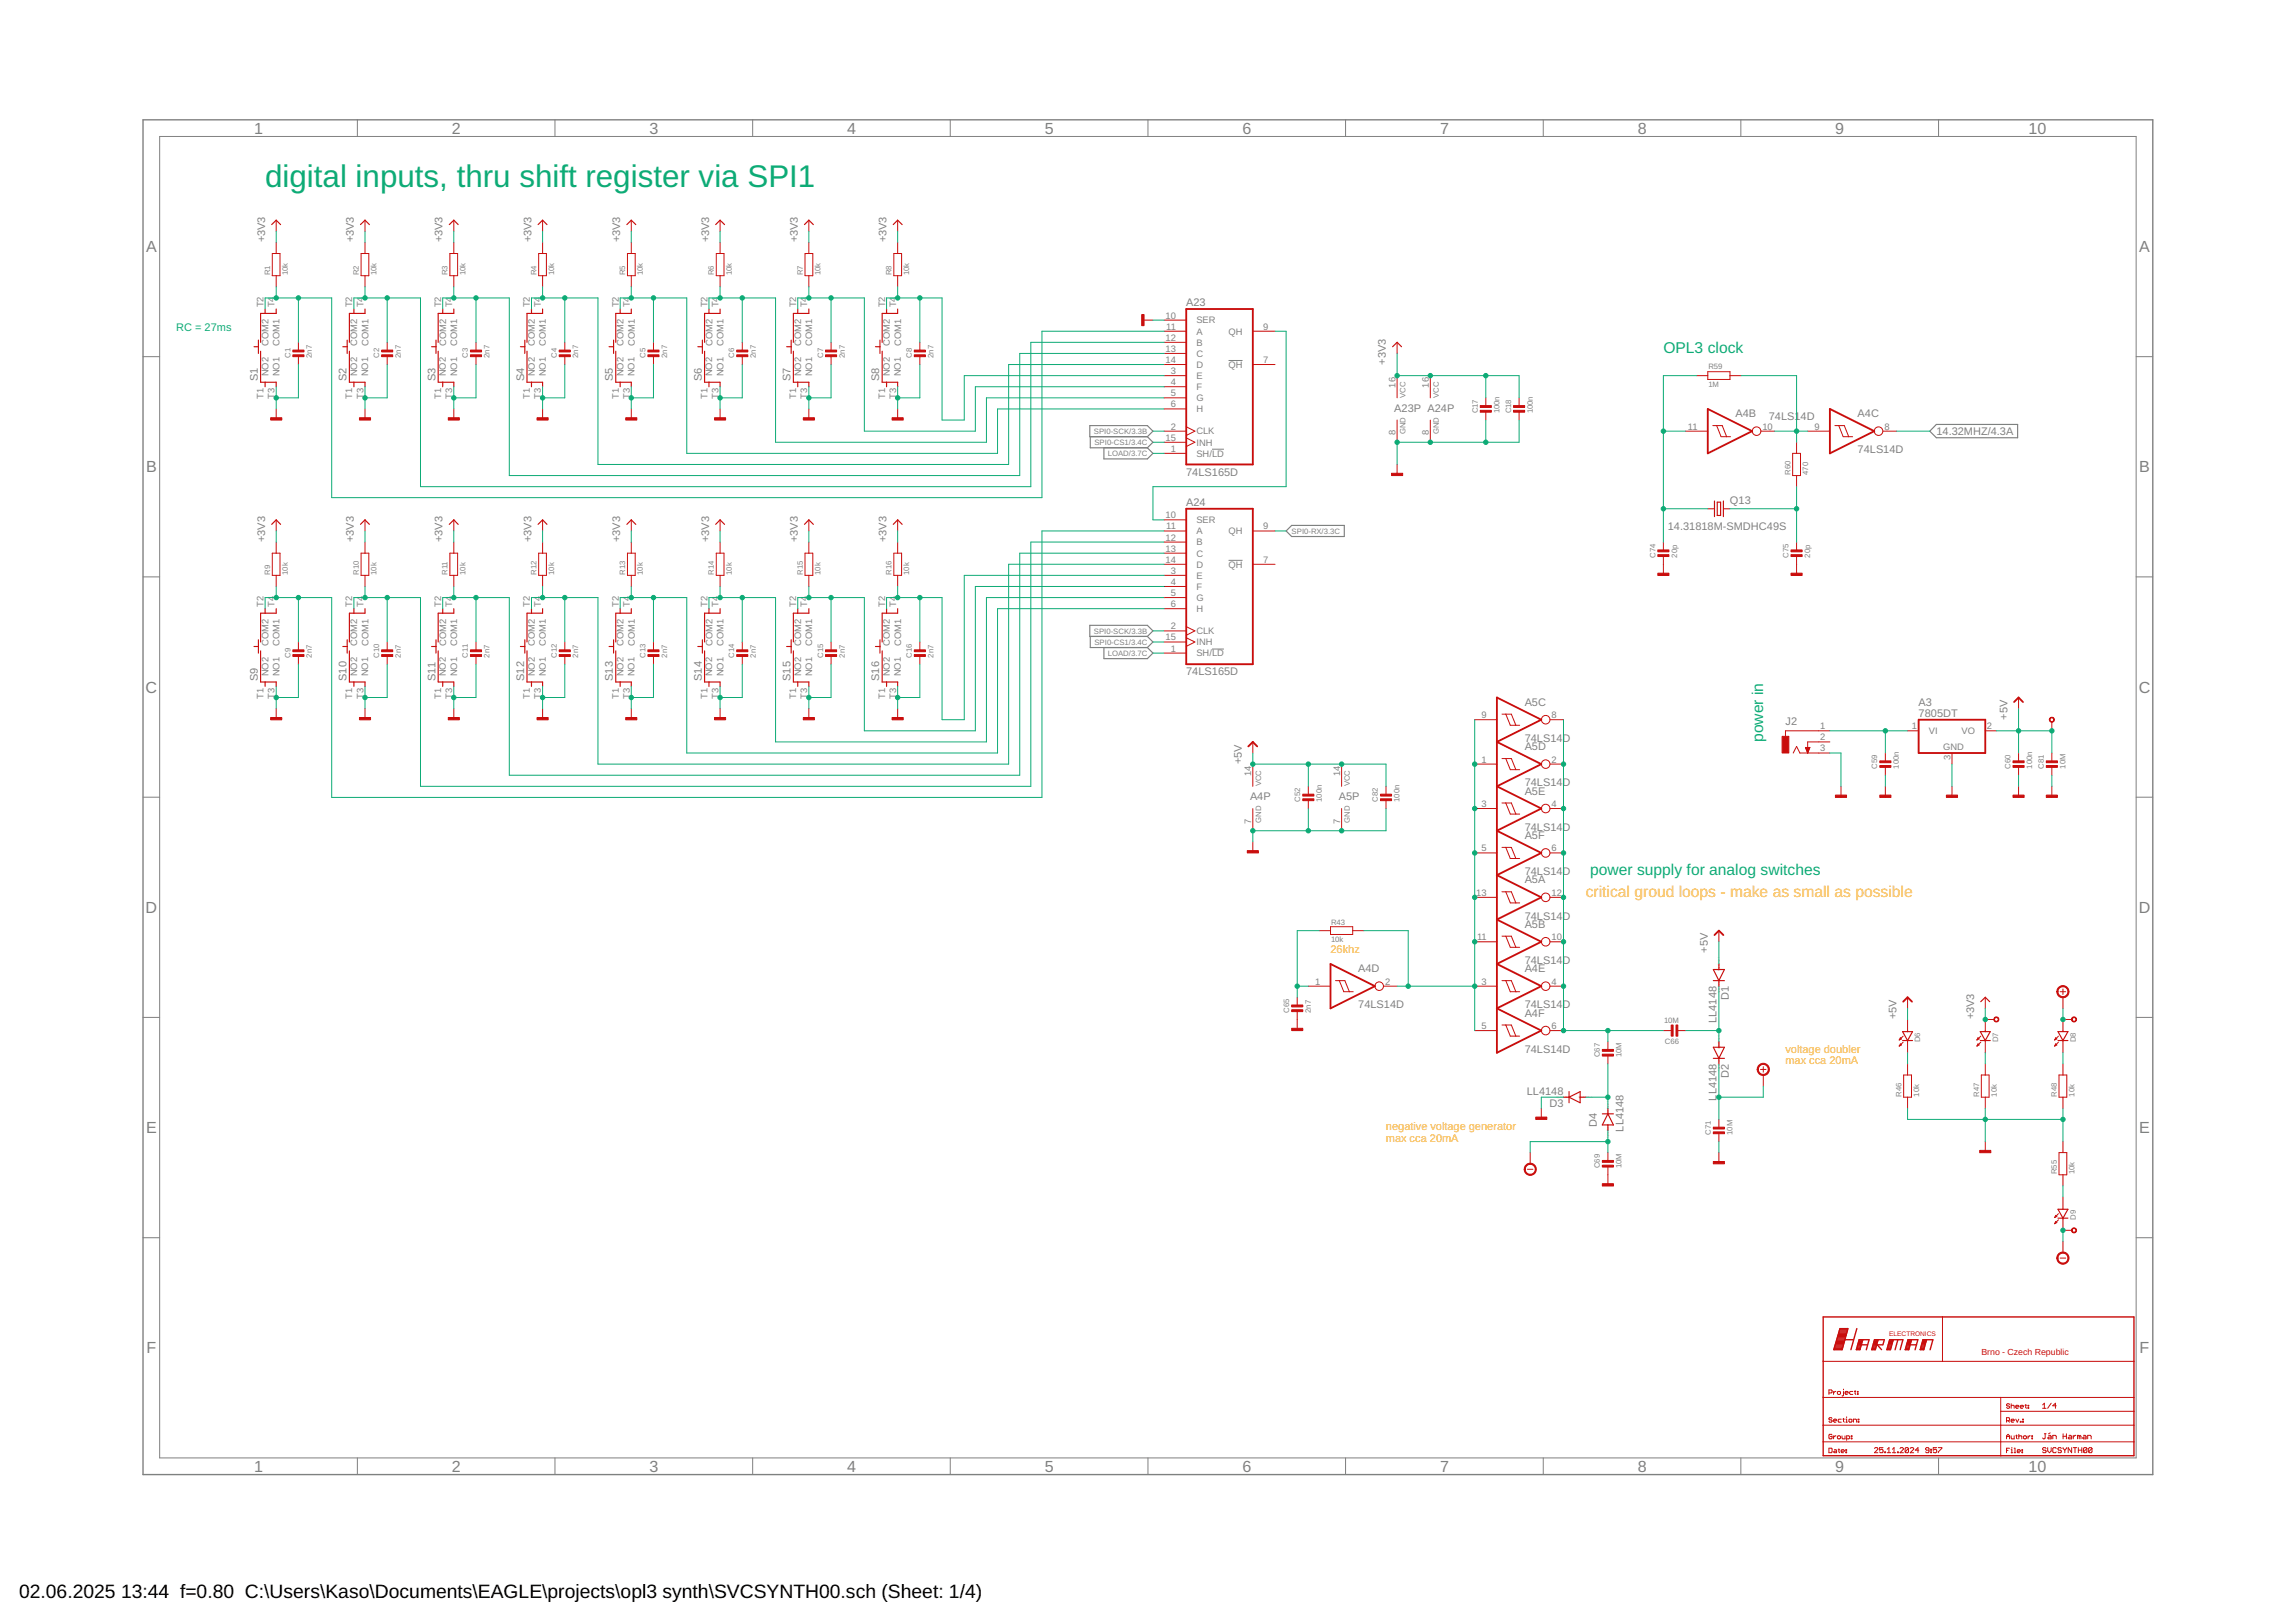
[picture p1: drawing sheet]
<svg xmlns="http://www.w3.org/2000/svg" width="420mm" height="297mm" viewBox="0 0 420 297" stroke-linecap="round" stroke-linejoin="round" font-family="sans-serif">
<defs><g id="words">
<text font-size="5.7" fill="#0dab76" x="48.5" y="34.2">digital inputs, thru shift register via SPI1</text>
<g font-size="3.5">
<text x="3.5" y="292.5">02.06.2025</text>
<text x="22.2" y="292.5">13:44 f=0.80 C:\Users\Kaso\Documents\EAGLE\projects\opl3 synth\SVCSYNTH00.sch (Sheet: 1/4)</text>
</g>
<g font-size="2.9" fill="#808080">
<text x="46.5" y="24.5">1</text>
<text x="82.7" y="24.5">2</text>
<text x="118.9" y="24.5">3</text>
<text x="155.1" y="24.5">4</text>
<text x="191.3" y="24.5">5</text>
<text x="227.4" y="24.5">6</text>
<text x="263.6" y="24.5">7</text>
<text x="299.8" y="24.5">8</text>
<text x="336" y="24.5">9</text>
<text x="371.4" y="24.5">10</text>
<text x="26.7" y="46.2">A</text>
<text x="391.6" y="46.2">A</text>
<text x="26.7" y="86.5">B</text>
<text x="391.6" y="86.5">B</text>
<text x="26.6" y="126.8">C</text>
<text x="391.6" y="126.8">C</text>
<text x="26.6" y="167.1">D</text>
<text x="391.6" y="167.1">D</text>
<text x="26.7" y="207.4">E</text>
<text x="391.6" y="207.4">E</text>
<text x="26.8" y="247.7">F</text>
<text x="391.7" y="247.7">F</text>
<text x="46.5" y="269.4">1</text>
<text x="82.7" y="269.4">2</text>
<text x="118.9" y="269.4">3</text>
<text x="155.1" y="269.4">4</text>
<text x="191.3" y="269.4">5</text>
<text x="227.4" y="269.4">6</text>
<text x="263.6" y="269.4">7</text>
<text x="299.8" y="269.4">8</text>
<text x="336" y="269.4">9</text>
<text x="371.4" y="269.4">10</text>
</g>
<g font-size="2.9" fill="#0dab76">
<text x="304.5" y="64.7">OPL3 clock</text>
<text x="322.8" y="135.8" transform="rotate(-90 322.8 135.8)">power in</text>
<text x="291.1" y="160.2">power supply for analog switches</text>
</g>
<text font-size="2.9" fill="#ffba08" x="290.3" y="164.2">critical groud loops - make as small as possible</text>
<g font-size="2" fill="#808080">
<text x="48.5" y="44.4" transform="rotate(-90 48.5 44.4)">+3V3</text>
<text x="64.8" y="44.4" transform="rotate(-90 64.8 44.4)">+3V3</text>
<text x="81" y="44.4" transform="rotate(-90 81 44.4)">+3V3</text>
<text x="97.3" y="44.4" transform="rotate(-90 97.3 44.4)">+3V3</text>
<text x="113.5" y="44.4" transform="rotate(-90 113.5 44.4)">+3V3</text>
<text x="129.8" y="44.4" transform="rotate(-90 129.8 44.4)">+3V3</text>
<text x="146.1" y="44.4" transform="rotate(-90 146.1 44.4)">+3V3</text>
<text x="162.3" y="44.4" transform="rotate(-90 162.3 44.4)">+3V3</text>
<text x="217.2" y="56">A23</text>
<text x="47.2" y="69.8" transform="rotate(-90 47.2 69.8)">S1</text>
<text x="63.5" y="69.8" transform="rotate(-90 63.5 69.8)">S2</text>
<text x="79.7" y="69.8" transform="rotate(-90 79.7 69.8)">S3</text>
<text x="96" y="69.8" transform="rotate(-90 96 69.8)">S4</text>
<text x="112.2" y="69.8" transform="rotate(-90 112.2 69.8)">S5</text>
<text x="128.5" y="69.8" transform="rotate(-90 128.5 69.8)">S6</text>
<text x="144.7" y="69.8" transform="rotate(-90 144.7 69.8)">S7</text>
<text x="161" y="69.8" transform="rotate(-90 161 69.8)">S8</text>
<text x="253.7" y="66.7" transform="rotate(-90 253.7 66.7)">+3V3</text>
<text x="255.3" y="75.3">A23P A24P</text>
<text x="317.7" y="76.4">A4B</text>
<text x="323.8" y="76.9">74LS14D</text>
<text x="340.1" y="76.4">A4C</text>
<text x="340.1" y="83">74LS14D</text>
<text x="354.5" y="79.6">14.32MHZ/4.3A</text>
<text x="217.2" y="87">74LS165D</text>
<text x="217.2" y="92.6">A24</text>
<text x="316.7" y="92.3">Q13</text>
<text x="48.5" y="99.2" transform="rotate(-90 48.5 99.2)">+3V3</text>
<text x="64.8" y="99.2" transform="rotate(-90 64.8 99.2)">+3V3</text>
<text x="81" y="99.2" transform="rotate(-90 81 99.2)">+3V3</text>
<text x="97.3" y="99.2" transform="rotate(-90 97.3 99.2)">+3V3</text>
<text x="113.5" y="99.2" transform="rotate(-90 113.5 99.2)">+3V3</text>
<text x="129.8" y="99.2" transform="rotate(-90 129.8 99.2)">+3V3</text>
<text x="146.1" y="99.2" transform="rotate(-90 146.1 99.2)">+3V3</text>
<text x="162.3" y="99.2" transform="rotate(-90 162.3 99.2)">+3V3</text>
<text x="305.3" y="97">14.31818M-SMDHC49S</text>
<text x="47.2" y="124.6" transform="rotate(-90 47.2 124.6)">S9</text>
<text x="63.5" y="124.6" transform="rotate(-90 63.5 124.6)">S10</text>
<text x="79.7" y="124.6" transform="rotate(-90 79.7 124.6)">S11</text>
<text x="96" y="124.6" transform="rotate(-90 96 124.6)">S12</text>
<text x="112.2" y="124.6" transform="rotate(-90 112.2 124.6)">S13</text>
<text x="128.5" y="124.6" transform="rotate(-90 128.5 124.6)">S14</text>
<text x="144.7" y="124.6" transform="rotate(-90 144.7 124.6)">S15</text>
<text x="161" y="124.6" transform="rotate(-90 161 124.6)">S16</text>
<text x="217.2" y="123.6">74LS165D</text>
<text x="279.1" y="129.2">A5C</text>
<text x="351.3" y="131.2">7805DT</text>
<text x="351.3" y="129.2">A3</text>
<text x="367.5" y="131.7" transform="rotate(-90 367.5 131.7)">+5V</text>
<text x="279.1" y="135.8">74LS14D</text>
<text x="279.1" y="137.3">A5D</text>
<text x="326.9" y="132.7">J2</text>
<text x="227.3" y="139.8" transform="rotate(-90 227.3 139.8)">+5V</text>
<text x="279.1" y="143.9">74LS14D</text>
<text x="228.8" y="146.5">A4P</text>
<text x="245.1" y="146.5">A5P</text>
<text x="279.1" y="145.4">A5E</text>
<text x="279.1" y="152">74LS14D</text>
<text x="279.1" y="153.6">A5F</text>
<text x="279.1" y="160.2">74LS14D</text>
<text x="279.1" y="161.7">A5A</text>
<text x="279.1" y="168.3">74LS14D</text>
<text x="279.1" y="169.8">A5B</text>
<text x="248.7" y="177.9">A4D</text>
<text x="279.1" y="176.4">74LS14D</text>
<text x="279.1" y="177.9">A4E</text>
<text x="312.7" y="174.4" transform="rotate(-90 312.7 174.4)">+5V</text>
<text x="248.7" y="184.5">74LS14D</text>
<text x="279.1" y="184.5">74LS14D</text>
<text x="316.5" y="183.1" transform="rotate(-90 316.5 183.1)">D1</text>
<text x="279.1" y="186.1">A4F</text>
<text x="314.3" y="187.2" transform="rotate(-90 314.3 187.2)">LL4148</text>
<text x="347.2" y="186.6" transform="rotate(-90 347.2 186.6)">+5V</text>
<text x="361.4" y="186.6" transform="rotate(-90 361.4 186.6)">+3V3</text>
<text x="279.1" y="192.7">74LS14D</text>
<text x="316.5" y="197.3" transform="rotate(-90 316.5 197.3)">D2</text>
<text x="279.5" y="200.4">LL4148</text>
<text x="283.7" y="202.6">D3</text>
<text x="314.3" y="201.4" transform="rotate(-90 314.3 201.4)">LL4148</text>
<text x="292.4" y="206.3" transform="rotate(-90 292.4 206.3)">D4</text>
<text x="297.2" y="207.1" transform="rotate(-90 297.2 207.1)">LL4148</text>
</g>
<text font-size="2" fill="#0dab76" x="32.3" y="60.6">RC = 27ms</text>
<g font-size="2" fill="#ffba08">
<text x="243.6" y="174.4">26khz</text>
<text x="326.9" y="194.7">max cca 20mA</text>
<text x="326.9" y="192.7">voltage doubler</text>
<text x="253.7" y="206.9">negative voltage generator</text>
<text x="253.7" y="208.9">max cca 20mA</text>
</g>
<g font-size="1.7" fill="#808080">
<text x="48.2" y="56.3" transform="rotate(-90 48.2 56.3)">T2</text>
<text x="50.3" y="56.3" transform="rotate(-90 50.3 56.3)">T4</text>
<text x="64.5" y="56.3" transform="rotate(-90 64.5 56.3)">T2</text>
<text x="66.5" y="56.3" transform="rotate(-90 66.5 56.3)">T4</text>
<text x="80.8" y="56.3" transform="rotate(-90 80.8 56.3)">T2</text>
<text x="82.8" y="56.3" transform="rotate(-90 82.8 56.3)">T4</text>
<text x="97" y="56.3" transform="rotate(-90 97 56.3)">T2</text>
<text x="99" y="56.3" transform="rotate(-90 99 56.3)">T4</text>
<text x="113.3" y="56.3" transform="rotate(-90 113.3 56.3)">T2</text>
<text x="115.3" y="56.3" transform="rotate(-90 115.3 56.3)">T4</text>
<text x="129.5" y="56.3" transform="rotate(-90 129.5 56.3)">T2</text>
<text x="131.5" y="56.3" transform="rotate(-90 131.5 56.3)">T4</text>
<text x="145.8" y="56.3" transform="rotate(-90 145.8 56.3)">T2</text>
<text x="147.8" y="56.3" transform="rotate(-90 147.8 56.3)">T4</text>
<text x="162" y="56.3" transform="rotate(-90 162 56.3)">T2</text>
<text x="164.1" y="56.3" transform="rotate(-90 164.1 56.3)">T4</text>
<text x="213.4" y="58.3">10</text>
<text x="219" y="59.2">SER</text>
<text x="49.2" y="63.4" transform="rotate(-90 49.2 63.4)">COM2</text>
<text x="51.2" y="63.4" transform="rotate(-90 51.2 63.4)">COM1</text>
<text x="65.4" y="63.4" transform="rotate(-90 65.4 63.4)">COM2</text>
<text x="67.4" y="63.4" transform="rotate(-90 67.4 63.4)">COM1</text>
<text x="81.7" y="63.4" transform="rotate(-90 81.7 63.4)">COM2</text>
<text x="83.7" y="63.4" transform="rotate(-90 83.7 63.4)">COM1</text>
<text x="97.9" y="63.4" transform="rotate(-90 97.9 63.4)">COM2</text>
<text x="99.9" y="63.4" transform="rotate(-90 99.9 63.4)">COM1</text>
<text x="114.2" y="63.4" transform="rotate(-90 114.2 63.4)">COM2</text>
<text x="116.2" y="63.4" transform="rotate(-90 116.2 63.4)">COM1</text>
<text x="130.4" y="63.4" transform="rotate(-90 130.4 63.4)">COM2</text>
<text x="132.5" y="63.4" transform="rotate(-90 132.5 63.4)">COM1</text>
<text x="146.7" y="63.4" transform="rotate(-90 146.7 63.4)">COM2</text>
<text x="148.7" y="63.4" transform="rotate(-90 148.7 63.4)">COM1</text>
<text x="162.9" y="63.4" transform="rotate(-90 162.9 63.4)">COM2</text>
<text x="165" y="63.4" transform="rotate(-90 165 63.4)">COM1</text>
<text x="213.4" y="62.4">12</text>
<text x="213.4" y="64.4">13</text>
<text x="213.5" y="60.3">11</text>
<text x="219" y="61.2">A</text>
<text x="219" y="63.3">B</text>
<text x="219" y="65.3">C</text>
<text x="224.9" y="61.2">QH</text>
<text x="231.2" y="60.3">9</text>
<text x="49.1" y="68.9" transform="rotate(-90 49.1 68.9)">NO2</text>
<text x="51.2" y="68.9" transform="rotate(-90 51.2 68.9)">NO1</text>
<text x="65.4" y="68.9" transform="rotate(-90 65.4 68.9)">NO2</text>
<text x="67.4" y="68.9" transform="rotate(-90 67.4 68.9)">NO1</text>
<text x="81.6" y="68.9" transform="rotate(-90 81.6 68.9)">NO2</text>
<text x="83.7" y="68.9" transform="rotate(-90 83.7 68.9)">NO1</text>
<text x="97.9" y="68.9" transform="rotate(-90 97.9 68.9)">NO2</text>
<text x="99.9" y="68.9" transform="rotate(-90 99.9 68.9)">NO1</text>
<text x="114.2" y="68.9" transform="rotate(-90 114.2 68.9)">NO2</text>
<text x="116.2" y="68.9" transform="rotate(-90 116.2 68.9)">NO1</text>
<text x="130.4" y="68.9" transform="rotate(-90 130.4 68.9)">NO2</text>
<text x="132.4" y="68.9" transform="rotate(-90 132.4 68.9)">NO1</text>
<text x="146.7" y="68.9" transform="rotate(-90 146.7 68.9)">NO2</text>
<text x="148.7" y="68.9" transform="rotate(-90 148.7 68.9)">NO1</text>
<text x="162.9" y="68.9" transform="rotate(-90 162.9 68.9)">NO2</text>
<text x="164.9" y="68.9" transform="rotate(-90 164.9 68.9)">NO1</text>
<text x="213.4" y="66.4">14</text>
<text x="214.3" y="68.5">3</text>
<text x="214.3" y="70.5">4</text>
<text x="219" y="69.4">E</text>
<text x="219" y="71.4">F</text>
<text x="219" y="67.3">D</text>
<text x="224.9" y="67.3">QH</text>
<text x="231.2" y="66.4">7</text>
<text x="255.5" y="70.9" transform="rotate(-90 255.5 70.9)">16</text>
<text x="261.6" y="70.9" transform="rotate(-90 261.6 70.9)">16</text>
<text x="48.2" y="73.1" transform="rotate(-90 48.2 73.1)">T1</text>
<text x="50.3" y="73.1" transform="rotate(-90 50.3 73.1)">T3</text>
<text x="64.5" y="73.1" transform="rotate(-90 64.5 73.1)">T1</text>
<text x="66.5" y="73.1" transform="rotate(-90 66.5 73.1)">T3</text>
<text x="80.8" y="73.1" transform="rotate(-90 80.8 73.1)">T1</text>
<text x="82.8" y="73.1" transform="rotate(-90 82.8 73.1)">T3</text>
<text x="97" y="73.1" transform="rotate(-90 97 73.1)">T1</text>
<text x="99" y="73.1" transform="rotate(-90 99 73.1)">T3</text>
<text x="113.3" y="73.1" transform="rotate(-90 113.3 73.1)">T1</text>
<text x="115.3" y="73.1" transform="rotate(-90 115.3 73.1)">T3</text>
<text x="129.5" y="73.1" transform="rotate(-90 129.5 73.1)">T1</text>
<text x="131.5" y="73.1" transform="rotate(-90 131.5 73.1)">T3</text>
<text x="145.8" y="73.1" transform="rotate(-90 145.8 73.1)">T1</text>
<text x="147.8" y="73.1" transform="rotate(-90 147.8 73.1)">T3</text>
<text x="162" y="73.1" transform="rotate(-90 162 73.1)">T1</text>
<text x="164.1" y="73.1" transform="rotate(-90 164.1 73.1)">T3</text>
<text x="214.3" y="72.5">5</text>
<text x="214.3" y="74.6">6</text>
<text x="219" y="73.4">G</text>
<text x="219" y="75.4">H</text>
<text x="213.4" y="80.6">15</text>
<text x="214.3" y="82.7">1</text>
<text x="214.3" y="78.6">2</text>
<text x="219" y="83.6">SH/LD</text>
<text x="219" y="79.5">CLK</text>
<text x="219" y="81.5">INH</text>
<text x="255.5" y="79.7" transform="rotate(-90 255.5 79.7)">8</text>
<text x="261.6" y="79.7" transform="rotate(-90 261.6 79.7)">8</text>
<text x="309" y="78.6">11</text>
<text x="322.7" y="78.6">10</text>
<text x="332.2" y="78.6">9</text>
<text x="345" y="78.6">8</text>
<text x="213.4" y="94.9">10</text>
<text x="219" y="95.8">SER</text>
<text x="213.4" y="98.9">12</text>
<text x="213.4" y="101">13</text>
<text x="213.5" y="96.9">11</text>
<text x="219" y="97.8">A</text>
<text x="219" y="99.8">B</text>
<text x="219" y="101.9">C</text>
<text x="224.9" y="97.8">QH</text>
<text x="231.2" y="96.9">9</text>
<text x="213.4" y="103">14</text>
<text x="214.3" y="105">3</text>
<text x="214.3" y="107.1">4</text>
<text x="219" y="105.9">E</text>
<text x="219" y="108">F</text>
<text x="219" y="103.9">D</text>
<text x="224.9" y="103.9">QH</text>
<text x="231.2" y="103">7</text>
<text x="48.2" y="111.1" transform="rotate(-90 48.2 111.1)">T2</text>
<text x="50.3" y="111.1" transform="rotate(-90 50.3 111.1)">T4</text>
<text x="64.5" y="111.1" transform="rotate(-90 64.5 111.1)">T2</text>
<text x="66.5" y="111.1" transform="rotate(-90 66.5 111.1)">T4</text>
<text x="80.8" y="111.1" transform="rotate(-90 80.8 111.1)">T2</text>
<text x="82.8" y="111.1" transform="rotate(-90 82.8 111.1)">T4</text>
<text x="97" y="111.1" transform="rotate(-90 97 111.1)">T2</text>
<text x="99" y="111.1" transform="rotate(-90 99 111.1)">T4</text>
<text x="113.3" y="111.1" transform="rotate(-90 113.3 111.1)">T2</text>
<text x="115.3" y="111.1" transform="rotate(-90 115.3 111.1)">T4</text>
<text x="129.5" y="111.1" transform="rotate(-90 129.5 111.1)">T2</text>
<text x="131.5" y="111.1" transform="rotate(-90 131.5 111.1)">T4</text>
<text x="145.8" y="111.1" transform="rotate(-90 145.8 111.1)">T2</text>
<text x="147.8" y="111.1" transform="rotate(-90 147.8 111.1)">T4</text>
<text x="162" y="111.1" transform="rotate(-90 162 111.1)">T2</text>
<text x="164.1" y="111.1" transform="rotate(-90 164.1 111.1)">T4</text>
<text x="214.3" y="109.1">5</text>
<text x="214.3" y="111.1">6</text>
<text x="219" y="110">G</text>
<text x="219" y="112">H</text>
<text x="49.2" y="118.2" transform="rotate(-90 49.2 118.2)">COM2</text>
<text x="51.2" y="118.2" transform="rotate(-90 51.2 118.2)">COM1</text>
<text x="65.4" y="118.2" transform="rotate(-90 65.4 118.2)">COM2</text>
<text x="67.4" y="118.2" transform="rotate(-90 67.4 118.2)">COM1</text>
<text x="81.7" y="118.2" transform="rotate(-90 81.7 118.2)">COM2</text>
<text x="83.7" y="118.2" transform="rotate(-90 83.7 118.2)">COM1</text>
<text x="97.9" y="118.2" transform="rotate(-90 97.9 118.2)">COM2</text>
<text x="99.9" y="118.2" transform="rotate(-90 99.9 118.2)">COM1</text>
<text x="114.2" y="118.2" transform="rotate(-90 114.2 118.2)">COM2</text>
<text x="116.2" y="118.2" transform="rotate(-90 116.2 118.2)">COM1</text>
<text x="130.4" y="118.2" transform="rotate(-90 130.4 118.2)">COM2</text>
<text x="132.5" y="118.2" transform="rotate(-90 132.5 118.2)">COM1</text>
<text x="146.7" y="118.2" transform="rotate(-90 146.7 118.2)">COM2</text>
<text x="148.7" y="118.2" transform="rotate(-90 148.7 118.2)">COM1</text>
<text x="162.9" y="118.2" transform="rotate(-90 162.9 118.2)">COM2</text>
<text x="165" y="118.2" transform="rotate(-90 165 118.2)">COM1</text>
<text x="213.4" y="117.2">15</text>
<text x="214.3" y="119.2">1</text>
<text x="214.3" y="115.2">2</text>
<text x="219" y="116.1">CLK</text>
<text x="219" y="118.1">INH</text>
<text x="49.1" y="123.8" transform="rotate(-90 49.1 123.8)">NO2</text>
<text x="51.2" y="123.8" transform="rotate(-90 51.2 123.8)">NO1</text>
<text x="65.4" y="123.8" transform="rotate(-90 65.4 123.8)">NO2</text>
<text x="67.4" y="123.8" transform="rotate(-90 67.4 123.8)">NO1</text>
<text x="81.6" y="123.8" transform="rotate(-90 81.6 123.8)">NO2</text>
<text x="83.7" y="123.8" transform="rotate(-90 83.7 123.8)">NO1</text>
<text x="97.9" y="123.8" transform="rotate(-90 97.9 123.8)">NO2</text>
<text x="99.9" y="123.8" transform="rotate(-90 99.9 123.8)">NO1</text>
<text x="114.2" y="123.8" transform="rotate(-90 114.2 123.8)">NO2</text>
<text x="116.2" y="123.8" transform="rotate(-90 116.2 123.8)">NO1</text>
<text x="130.4" y="123.8" transform="rotate(-90 130.4 123.8)">NO2</text>
<text x="132.4" y="123.8" transform="rotate(-90 132.4 123.8)">NO1</text>
<text x="146.7" y="123.8" transform="rotate(-90 146.7 123.8)">NO2</text>
<text x="148.7" y="123.8" transform="rotate(-90 148.7 123.8)">NO1</text>
<text x="162.9" y="123.8" transform="rotate(-90 162.9 123.8)">NO2</text>
<text x="164.9" y="123.8" transform="rotate(-90 164.9 123.8)">NO1</text>
<text x="219" y="120.1">SH/LD</text>
<text x="48.2" y="127.9" transform="rotate(-90 48.2 127.9)">T1</text>
<text x="50.3" y="127.9" transform="rotate(-90 50.3 127.9)">T3</text>
<text x="64.5" y="127.9" transform="rotate(-90 64.5 127.9)">T1</text>
<text x="66.5" y="127.9" transform="rotate(-90 66.5 127.9)">T3</text>
<text x="80.8" y="127.9" transform="rotate(-90 80.8 127.9)">T1</text>
<text x="82.8" y="127.9" transform="rotate(-90 82.8 127.9)">T3</text>
<text x="97" y="127.9" transform="rotate(-90 97 127.9)">T1</text>
<text x="99" y="127.9" transform="rotate(-90 99 127.9)">T3</text>
<text x="113.3" y="127.9" transform="rotate(-90 113.3 127.9)">T1</text>
<text x="115.3" y="127.9" transform="rotate(-90 115.3 127.9)">T3</text>
<text x="129.5" y="127.9" transform="rotate(-90 129.5 127.9)">T1</text>
<text x="131.5" y="127.9" transform="rotate(-90 131.5 127.9)">T3</text>
<text x="145.8" y="127.9" transform="rotate(-90 145.8 127.9)">T1</text>
<text x="147.8" y="127.9" transform="rotate(-90 147.8 127.9)">T3</text>
<text x="162" y="127.9" transform="rotate(-90 162 127.9)">T1</text>
<text x="164.1" y="127.9" transform="rotate(-90 164.1 127.9)">T3</text>
<text x="271.2" y="131.4">9</text>
<text x="284" y="131.4">8</text>
<text x="333.3" y="133.5">1</text>
<text x="333.3" y="135.5">2</text>
<text x="333.3" y="137.5">3</text>
<text x="350" y="133.5">1</text>
<text x="353.1" y="134.4">VI</text>
<text x="355.7" y="137.2">GND</text>
<text x="359.1" y="134.4">VO</text>
<text x="363.7" y="133.5">2</text>
<text x="229.1" y="142" transform="rotate(-90 229.1 142)">14</text>
<text x="245.3" y="142" transform="rotate(-90 245.3 142)">14</text>
<text x="271.2" y="139.6">1</text>
<text x="284" y="139.6">2</text>
<text x="357.1" y="139.1" transform="rotate(-90 357.1 139.1)">3</text>
<text x="271.2" y="147.7">3</text>
<text x="284" y="147.7">4</text>
<text x="229.1" y="150.8" transform="rotate(-90 229.1 150.8)">7</text>
<text x="245.3" y="150.8" transform="rotate(-90 245.3 150.8)">7</text>
<text x="271.2" y="155.8">5</text>
<text x="284" y="155.8">6</text>
<text x="270.3" y="163.9">13</text>
<text x="284" y="163.9">12</text>
<text x="270.4" y="172.1">11</text>
<text x="284" y="172.1">10</text>
<text x="240.8" y="180.2">1</text>
<text x="253.6" y="180.2">2</text>
<text x="271.2" y="180.2">3</text>
<text x="284" y="180.2">4</text>
<text x="271.2" y="188.3">5</text>
<text x="284" y="188.3">6</text>
</g>
<text font-size="1.6" fill="#c90d0c" x="362.7" y="248">Brno - Czech Republic</text>
<g font-size="1.4" fill="#808080">
<text x="49.4" y="50.4" transform="rotate(-90 49.4 50.4)">R1</text>
<text x="52.7" y="50.4" transform="rotate(-90 52.7 50.4)">10k</text>
<text x="65.7" y="50.4" transform="rotate(-90 65.7 50.4)">R2</text>
<text x="69" y="50.4" transform="rotate(-90 69 50.4)">10k</text>
<text x="82" y="50.4" transform="rotate(-90 82 50.4)">R3</text>
<text x="85.2" y="50.4" transform="rotate(-90 85.2 50.4)">10k</text>
<text x="98.2" y="50.4" transform="rotate(-90 98.2 50.4)">R4</text>
<text x="101.5" y="50.4" transform="rotate(-90 101.5 50.4)">10k</text>
<text x="114.5" y="50.4" transform="rotate(-90 114.5 50.4)">R5</text>
<text x="117.7" y="50.4" transform="rotate(-90 117.7 50.4)">10k</text>
<text x="130.7" y="50.4" transform="rotate(-90 130.7 50.4)">R6</text>
<text x="134" y="50.4" transform="rotate(-90 134 50.4)">10k</text>
<text x="147" y="50.4" transform="rotate(-90 147 50.4)">R7</text>
<text x="150.2" y="50.4" transform="rotate(-90 150.2 50.4)">10k</text>
<text x="163.2" y="50.4" transform="rotate(-90 163.2 50.4)">R8</text>
<text x="166.5" y="50.4" transform="rotate(-90 166.5 50.4)">10k</text>
<text x="53.2" y="65.5" transform="rotate(-90 53.2 65.5)">C1</text>
<text x="57.1" y="65.5" transform="rotate(-90 57.1 65.5)">2n7</text>
<text x="69.4" y="65.5" transform="rotate(-90 69.4 65.5)">C2</text>
<text x="73.4" y="65.5" transform="rotate(-90 73.4 65.5)">2n7</text>
<text x="85.7" y="65.5" transform="rotate(-90 85.7 65.5)">C3</text>
<text x="89.6" y="65.5" transform="rotate(-90 89.6 65.5)">2n7</text>
<text x="101.9" y="65.5" transform="rotate(-90 101.9 65.5)">C4</text>
<text x="105.9" y="65.5" transform="rotate(-90 105.9 65.5)">2n7</text>
<text x="118.2" y="65.5" transform="rotate(-90 118.2 65.5)">C5</text>
<text x="122.1" y="65.5" transform="rotate(-90 122.1 65.5)">2n7</text>
<text x="134.4" y="65.5" transform="rotate(-90 134.4 65.5)">C6</text>
<text x="138.4" y="65.5" transform="rotate(-90 138.4 65.5)">2n7</text>
<text x="150.7" y="65.5" transform="rotate(-90 150.7 65.5)">C7</text>
<text x="154.6" y="65.5" transform="rotate(-90 154.6 65.5)">2n7</text>
<text x="166.9" y="65.5" transform="rotate(-90 166.9 65.5)">C8</text>
<text x="170.9" y="65.5" transform="rotate(-90 170.9 65.5)">2n7</text>
<text x="312.8" y="70.9">1M</text>
<text x="312.8" y="67.6">R59</text>
<text x="257.3" y="72.8" transform="rotate(-90 257.3 72.8)">VCC</text>
<text x="263.4" y="72.8" transform="rotate(-90 263.4 72.8)">VCC</text>
<text x="270.5" y="75.7" transform="rotate(-90 270.5 75.7)">C17</text>
<text x="274.5" y="75.7" transform="rotate(-90 274.5 75.7)">100n</text>
<text x="276.6" y="75.7" transform="rotate(-90 276.6 75.7)">C18</text>
<text x="280.6" y="75.7" transform="rotate(-90 280.6 75.7)">100n</text>
<text x="200.3" y="79.4">SPI0-SCK/3.3B</text>
<text x="200.4" y="81.4">SPI0-CS1/3.4C</text>
<text x="202.8" y="83.5">LOAD/3.7C</text>
<text x="257.3" y="79.5" transform="rotate(-90 257.3 79.5)">GND</text>
<text x="263.4" y="79.5" transform="rotate(-90 263.4 79.5)">GND</text>
<text x="327.8" y="86.9" transform="rotate(-90 327.8 86.9)">R60</text>
<text x="331" y="86.9" transform="rotate(-90 331 86.9)">470</text>
<text x="236.5" y="97.7">SPI0-RX/3.3C</text>
<text x="49.4" y="105.2" transform="rotate(-90 49.4 105.2)">R9</text>
<text x="52.7" y="105.2" transform="rotate(-90 52.7 105.2)">10k</text>
<text x="65.7" y="105.2" transform="rotate(-90 65.7 105.2)">R10</text>
<text x="69" y="105.2" transform="rotate(-90 69 105.2)">10k</text>
<text x="82" y="105.2" transform="rotate(-90 82 105.2)">R11</text>
<text x="85.2" y="105.2" transform="rotate(-90 85.2 105.2)">10k</text>
<text x="98.2" y="105.2" transform="rotate(-90 98.2 105.2)">R12</text>
<text x="101.5" y="105.2" transform="rotate(-90 101.5 105.2)">10k</text>
<text x="114.5" y="105.2" transform="rotate(-90 114.5 105.2)">R13</text>
<text x="117.7" y="105.2" transform="rotate(-90 117.7 105.2)">10k</text>
<text x="130.7" y="105.2" transform="rotate(-90 130.7 105.2)">R14</text>
<text x="134" y="105.2" transform="rotate(-90 134 105.2)">10k</text>
<text x="147" y="105.2" transform="rotate(-90 147 105.2)">R15</text>
<text x="150.2" y="105.2" transform="rotate(-90 150.2 105.2)">10k</text>
<text x="163.2" y="105.2" transform="rotate(-90 163.2 105.2)">R16</text>
<text x="166.5" y="105.2" transform="rotate(-90 166.5 105.2)">10k</text>
<text x="303.1" y="102.1" transform="rotate(-90 303.1 102.1)">C74</text>
<text x="307" y="102.1" transform="rotate(-90 307 102.1)">20p</text>
<text x="327.4" y="102.1" transform="rotate(-90 327.4 102.1)">C75</text>
<text x="331.4" y="102.1" transform="rotate(-90 331.4 102.1)">20p</text>
<text x="200.3" y="116">SPI0-SCK/3.3B</text>
<text x="200.4" y="118">SPI0-CS1/3.4C</text>
<text x="53.2" y="120.3" transform="rotate(-90 53.2 120.3)">C9</text>
<text x="57.1" y="120.3" transform="rotate(-90 57.1 120.3)">2n7</text>
<text x="69.4" y="120.3" transform="rotate(-90 69.4 120.3)">C10</text>
<text x="73.4" y="120.3" transform="rotate(-90 73.4 120.3)">2n7</text>
<text x="85.7" y="120.3" transform="rotate(-90 85.7 120.3)">C11</text>
<text x="89.6" y="120.3" transform="rotate(-90 89.6 120.3)">2n7</text>
<text x="101.9" y="120.3" transform="rotate(-90 101.9 120.3)">C12</text>
<text x="105.9" y="120.3" transform="rotate(-90 105.9 120.3)">2n7</text>
<text x="118.2" y="120.3" transform="rotate(-90 118.2 120.3)">C13</text>
<text x="122.1" y="120.3" transform="rotate(-90 122.1 120.3)">2n7</text>
<text x="134.4" y="120.3" transform="rotate(-90 134.4 120.3)">C14</text>
<text x="138.4" y="120.3" transform="rotate(-90 138.4 120.3)">2n7</text>
<text x="150.7" y="120.3" transform="rotate(-90 150.7 120.3)">C15</text>
<text x="154.6" y="120.3" transform="rotate(-90 154.6 120.3)">2n7</text>
<text x="166.9" y="120.3" transform="rotate(-90 166.9 120.3)">C16</text>
<text x="170.9" y="120.3" transform="rotate(-90 170.9 120.3)">2n7</text>
<text x="202.8" y="120">LOAD/3.7C</text>
<text x="230.9" y="143.9" transform="rotate(-90 230.9 143.9)">VCC</text>
<text x="247.1" y="143.9" transform="rotate(-90 247.1 143.9)">VCC</text>
<text x="343.7" y="140.7" transform="rotate(-90 343.7 140.7)">C59</text>
<text x="347.7" y="140.7" transform="rotate(-90 347.7 140.7)">100n</text>
<text x="368.1" y="140.7" transform="rotate(-90 368.1 140.7)">C60</text>
<text x="372" y="140.7" transform="rotate(-90 372 140.7)">100n</text>
<text x="374.2" y="140.7" transform="rotate(-90 374.2 140.7)">C81</text>
<text x="378.1" y="140.7" transform="rotate(-90 378.1 140.7)">10M</text>
<text x="238" y="146.8" transform="rotate(-90 238 146.8)">C52</text>
<text x="242" y="146.8" transform="rotate(-90 242 146.8)">100n</text>
<text x="252.3" y="146.8" transform="rotate(-90 252.3 146.8)">C82</text>
<text x="256.2" y="146.8" transform="rotate(-90 256.2 146.8)">100n</text>
<text x="230.9" y="150.6" transform="rotate(-90 230.9 150.6)">GND</text>
<text x="247.1" y="150.6" transform="rotate(-90 247.1 150.6)">GND</text>
<text x="243.7" y="172.5">10k</text>
<text x="243.7" y="169.2">R43</text>
<text x="236" y="185.4" transform="rotate(-90 236 185.4)">C65</text>
<text x="240" y="185.4" transform="rotate(-90 240 185.4)">2n7</text>
<text x="304.6" y="187.1">10M</text>
<text x="304.8" y="191.1">C66</text>
<text x="351.6" y="190.7" transform="rotate(-90 351.6 190.7)">D6</text>
<text x="365.8" y="190.7" transform="rotate(-90 365.8 190.7)">D7</text>
<text x="380" y="190.7" transform="rotate(-90 380 190.7)">D8</text>
<text x="292.9" y="193.5" transform="rotate(-90 292.9 193.5)">C67</text>
<text x="296.9" y="193.5" transform="rotate(-90 296.9 193.5)">10M</text>
<text x="348.1" y="200.7" transform="rotate(-90 348.1 200.7)">R46</text>
<text x="351.4" y="200.7" transform="rotate(-90 351.4 200.7)">10k</text>
<text x="362.3" y="200.7" transform="rotate(-90 362.3 200.7)">R47</text>
<text x="365.6" y="200.7" transform="rotate(-90 365.6 200.7)">10k</text>
<text x="376.6" y="200.7" transform="rotate(-90 376.6 200.7)">R48</text>
<text x="379.8" y="200.7" transform="rotate(-90 379.8 200.7)">10k</text>
<text x="313.2" y="207.7" transform="rotate(-90 313.2 207.7)">C71</text>
<text x="317.2" y="207.7" transform="rotate(-90 317.2 207.7)">10M</text>
<text x="292.9" y="213.8" transform="rotate(-90 292.9 213.8)">C69</text>
<text x="296.9" y="213.8" transform="rotate(-90 296.9 213.8)">10M</text>
<text x="376.6" y="214.9" transform="rotate(-90 376.6 214.9)">R55</text>
<text x="379.8" y="214.9" transform="rotate(-90 379.8 214.9)">10k</text>
<text x="380" y="223.2" transform="rotate(-90 380 223.2)">D9</text>
</g>
<text font-size="1.2" fill="#c90d0c" x="345.9" y="244.5">ELECTRONICS</text>
<g font-size=".4" fill="#ffba08">
<text x="314.9" y="177.7" transform="rotate(-90 314.9 177.7)">SpiceOrder 1</text>
<text x="314.9" y="181.8" transform="rotate(-90 314.9 181.8)">SpiceOrder 2</text>
<text x="314.9" y="192" transform="rotate(-90 314.9 192)">SpiceOrder 1</text>
<text x="314.9" y="196" transform="rotate(-90 314.9 196)">SpiceOrder 2</text>
<text x="284.9" y="201">SpiceOrder 2</text>
<text x="289" y="201">SpiceOrder 1</text>
<text x="294.5" y="208.2" transform="rotate(-90 294.5 208.2)">SpiceOrder 1</text>
<text x="294.5" y="204.1" transform="rotate(-90 294.5 204.1)">SpiceOrder 2</text>
</g>
</g></defs>
<path d="M26.2 21.9h367.9v248h-367.9z" fill="none" stroke="#808080" stroke-width=".25"/>
<g fill="none" stroke="#808080" stroke-width=".18">
<path d="M29.2 25h361.9v241.8h-361.9zM65.4 21.9v3.1M101.6 21.9v3.1M137.8 21.9v3.1M174 21.9v3.1M210.2 21.9v3.1M246.3 21.9v3.1M282.5 21.9v3.1M318.7 21.9v3.1M354.9 21.9v3.1M26.2 65.3h3M224.9 66h2.6"/>
<path d="M391.1 65.3h3M221.9 82.2h2.2M26.2 105.6h3M221.9 118.8h2.2M224.9 102.6h2.6M391.1 105.6h3M26.2 145.9h3M391.1 145.9h3M26.2 186.2h3M391.1 186.2h3M26.2 226.5h3M391.1 226.5h3"/>
<path d="M65.4 266.8v3.1M101.6 266.8v3.1M137.8 266.8v3.1M174 266.8v3.1M210.2 266.8v3.1M246.3 266.8v3.1M282.5 266.8v3.1M318.7 266.8v3.1M354.9 266.8v3.1"/>
</g>
<path d="M199.5 77.9h10.6l1 1-1 1h-10.6zM199.6 79.9v2.1h10.5M210.1 79.9l1 1-1 1.1M354.5 77.7h14.9v2.4h-14.9l-1.2-1.2zM202.1 82v2h8l1-1-1-1M235.5 97.2l1-1h9.6v2h-9.6zM199.5 114.4h10.6l1 1.1-1 1h-10.6zM199.6 116.5v2h10.5M202.1 118.5v2h8l1-1-1-1M210.1 116.5l1 1-1 1" fill="none" stroke="#808080" stroke-width=".21"/>
<path d="M217.2 56.6h12.2v28.4h-12.2zM312.7 74.8l8.1 4.1-8.1 4.1zM335 74.8l8.1 4.1-8.1 4.1zM217.2 93.1h12.2v28.5h-12.2zM228.5 136.6l.9-.8 .8 .8M274 127.7l8.2 4-8.2 4.1 8.2 4-8.2 4.1 8.2 4.1-8.2 4 8.2 4.1-8.2 4.1 8.2 4-8.2 4.1 8.2 4.1-8.2 4 8.2 4.1-8.2 4.1 8.2 4-8.2 4.1zM351.3 131.7h12.2v6.1h-12.2zM368.7 128.5l.8-.8 .9 .8M243.6 176.4l8.1 4.1-8.1 4.1zM313.9 171.1l.8-.8 .8 .8M348.4 183.3l.8-.8 .8 .8" fill="none" stroke="#c90d0c" stroke-width=".34"/>
<g fill="none" stroke="#c90d0c" stroke-width=".18">
<path d="M49.8 46.4h1.5v4.1h-1.5zM50.6 40.3v2M50.6 44.4v2M50.6 50.5v2M66.1 46.4h1.4v4.1h-1.4zM66.8 40.3v2M66.8 44.4v2M66.8 50.5v2M82.4 46.4h1.4v4.1h-1.4zM83.1 40.3v2M83.1 44.4v2M83.1 50.5v2"/>
<path d="M98.6 46.4h1.4v4.1h-1.4zM99.3 40.3v2M99.3 44.4v2M99.3 50.5v2M114.9 46.4h1.4v4.1h-1.4zM115.6 40.3v2M115.6 44.4v2M115.6 50.5v2M131.1 46.4h1.4v4.1h-1.4zM131.8 40.3v2M131.8 44.4v2M131.8 50.5v2"/>
<path d="M147.4 46.4h1.4v4.1h-1.4zM148.1 40.3v2M148.1 44.4v2M148.1 50.5v2M163.6 46.4h1.5v4.1h-1.5zM164.3 40.3v2M164.3 44.4v2M164.3 50.5v2M209.1 58.6h2M213.1 58.6h4.1M50.6 74.8v2M54.6 62.7v1.4"/>
<path d="M54.6 65.2v1.5M66.8 74.8v2M70.9 62.7v1.4M70.9 65.2v1.5M83.1 74.8v2M87.1 62.7v1.4M87.1 65.2v1.5M99.3 74.8v2M103.4 62.7v1.4M103.4 65.2v1.5M115.6 74.8v2M119.6 62.7v1.4"/>
<path d="M119.6 65.2v1.5M131.8 74.8v2M135.9 62.7v1.4M135.9 65.2v1.5M148.1 74.8v2M152.1 62.7v1.4M152.1 65.2v1.5M164.3 74.8v2M168.4 62.7v1.4M168.4 65.2v1.5M213.1 78.9h4.1M213.1 68.7h4.1"/>
<path d="M213.1 70.8h4.1M213.1 72.8h4.1M213.1 74.8h4.1M213.1 66.7h4.1M213.1 60.6h4.1M213.1 62.7h4.1M213.1 64.7h4.1M217.2 78.1l1.6 .8-1.6 .8M229.4 66.7h4M229.4 60.6h4M255.8 62.7v2M255.8 68.7v4.1"/>
<path d="M255.8 76.9v4M261.9 68.7v4.1M261.9 76.9v4M272 72.8v1.5M272 75.4v1.5M278.1 72.8v1.5M278.1 75.4v1.5M308.6 78.9h4.1M310.6 68.7h2.1M312.7 68h4v1.4h-4zM313.6 77.9h1.7l.8 2M314.3 77.9l.8 2h1.7"/>
<path d="M316.7 68.7h2M322.4 78.9h2.4M330.9 78.9h4.1M335.9 77.9h1.8l.8 2M336.6 77.9l.8 2h1.8M344.7 78.9h2.5M50.6 95.1v2.1M50.6 99.2v2M66.8 95.1v2.1M66.8 99.2v2M83.1 95.1v2.1M83.1 99.2v2"/>
<path d="M99.3 95.1v2.1M99.3 99.2v2M115.6 95.1v2.1M115.6 99.2v2M131.8 95.1v2.1M131.8 99.2v2M148.1 95.1v2.1M148.1 99.2v2M164.3 95.1v2.1M164.3 99.2v2M213.1 97.2h4.1M213.1 95.1h4.1"/>
<path d="M213.1 99.2h4.1M213.1 83h4.1M213.1 80.9h4.1M217.2 80.1l1.6 .8-1.6 .8M229.4 97.2h4M255.8 85v1.9M304.5 99.2v1.5M312.7 93.1h1.2M315.5 93.1h1.2M328.2 83h1.4v4h-1.4zM328.9 80.9v2.1M328.9 87v2.1"/>
<path d="M328.9 99.2v1.5M49.8 101.2h1.5v4.1h-1.5zM50.6 105.3v2M54.6 117.5v1.5M66.1 101.2h1.4v4.1h-1.4zM66.8 105.3v2M70.9 117.5v1.5M82.4 101.2h1.4v4.1h-1.4zM83.1 105.3v2M87.1 117.5v1.5M98.6 101.2h1.4v4.1h-1.4zM99.3 105.3v2"/>
<path d="M103.4 117.5v1.5M114.9 101.2h1.4v4.1h-1.4zM115.6 105.3v2M119.6 117.5v1.5M131.1 101.2h1.4v4.1h-1.4zM131.8 105.3v2M135.9 117.5v1.5M147.4 101.2h1.4v4.1h-1.4zM148.1 105.3v2M152.1 117.5v1.5M163.6 101.2h1.5v4.1h-1.5zM164.3 105.3v2"/>
<path d="M168.4 117.5v1.5M213.1 119.5h4.1M213.1 115.5h4.1M213.1 105.3h4.1M213.1 107.3h4.1M213.1 109.4h4.1M213.1 111.4h4.1M213.1 103.3h4.1M213.1 101.2h4.1M213.1 117.5h4.1M217.2 114.7l1.6 .8-1.6 .8M217.2 116.7l1.6 .8-1.6 .8"/>
<path d="M229.4 103.3h4M304.5 101.8v3.4M328.9 101.8v3.4M50.6 129.7v1.9M54.6 120.1v1.5M66.8 129.7v1.9M70.9 120.1v1.5M83.1 129.7v1.9M87.1 120.1v1.5M99.3 129.7v1.9M103.4 120.1v1.5M115.6 129.7v1.9"/>
<path d="M119.6 120.1v1.5M131.8 129.7v1.9M135.9 120.1v1.5M148.1 129.7v1.9M152.1 120.1v1.5M164.3 129.7v1.9M168.4 120.1v1.5M229.4 135.8v2M229.4 139.8v4.1M245.6 139.8v4.1M270 131.7h4M270 139.8h4"/>
<path d="M275 130.7h1.7l.8 2M275 138.8h1.7l.8 2.1M275.7 130.7l.8 2h1.7M275.7 138.8l.8 2.1h1.7M283.8 131.7h2.4M283.8 139.8h2.4M328.3 137.8l.6-1.2 .6 1.2h5.5M330.5 136.8h.8l-.4 1zM330.6 136.9h.7M330.6 137h.7M330.6 137.1h.6M330.7 137.2h.5"/>
<path d="M330.7 137.3h.5M330.8 137.4h.3M330.8 137.5h.3M330.8 137.5h.2M330.9 137.6h.1M330.9 137.7h.1M330.9 137.8h.1M335 133.8h-8.1v1M335 135.8h-4.1v2M345.2 137.8v1.5M349.2 133.8h2.1M357.4 137.8v2"/>
<path d="M363.5 133.8h2M369.5 127.7v2M369.5 137.8v1.5M375.6 132.1v1.7M375.6 137.8v1.5M229.4 148v4M229.4 154.1v1.9M239.5 143.9v1.5M239.5 146.5v1.5M245.6 148v4M253.7 143.9v1.5M253.7 146.5v1.5"/>
<path d="M270 148h4M270 156.1h4M275 147h1.7l.8 2M275 155.1h1.7l.8 2M275.7 147l.8 2h1.7M275.7 155.1l.8 2h1.7M283.8 148h2.4M283.8 156.1h2.4M337 143.9v1.9M345.2 140.4v1.5M345.2 143.9v1.9M357.4 143.9v1.9"/>
<path d="M369.5 140.4v1.5M369.5 143.9v1.9M375.6 140.4v1.5M375.6 143.9v1.9M241.6 170.3h2M243.6 169.6h4v1.4h-4zM244.5 179.5h1.7l.8 2M245.2 179.5l.8 2h1.7M247.6 170.3h2.1M270 164.2h4M270 172.4h4M275 179.5h1.7l.8 2"/>
<path d="M275 163.2h1.7l.8 2M275 171.3h1.7l.8 2.1M275.7 179.5l.8 2h1.7M275.7 163.2l.8 2h1.7M275.7 171.3l.8 2.1h1.7M283.8 164.2h2.4M283.8 172.4h2.4M314.7 170.3v2.1M237.5 182.5v1.5M237.5 185.1v3.4M239.5 180.5h4.1M253.3 180.5h2.5"/>
<path d="M270 180.5h4M270 188.6h4M275 187.6h1.7l.8 2M275.7 187.6l.8 2h1.7M283.8 180.5h2.4M283.8 188.6h2.4M294.4 190.6v1.5M294.4 193.2v1.5M304.5 188.6h1.5M307.1 188.6h1.5M322.3 195.7h1M322.8 195.2v1"/>
<path d="M322.8 196.7v2.1M347.9 189.9l.2 .2-.4 .2zM347.9 191.1l.2 .1-.4 .3zM348.4 189.6l-.7 .7M348.4 190.7l-.7 .8M348.5 196.7h1.4v4.1h-1.4zM349.2 182.5v2.1M349.2 186.6v2.2M349.2 190.4v2.3M349.2 194.7v2M362.1 189.9l.2 .2-.4 .2zM362.1 191.1l.2 .1-.4 .3z"/>
<path d="M362.6 189.6l-.7 .7M362.6 190.7l-.7 .8M362.7 196.7h1.5v4.1h-1.5zM363.5 182.5v2.1M363.5 190.4v2.3M363.5 194.7v2M365.1 186.6h-1.6v2.2M376.3 189.9l.3 .2-.4 .2zM376.3 191.1l.3 .1-.4 .3zM376.9 189.6l-.7 .7M376.9 190.7l-.7 .8M377 196.7h1.4v4.1h-1.4z"/>
<path d="M377.2 181.5h1M377.7 181v1M377.7 182.5v2.1M377.7 190.4v2.3M377.7 194.7v2M379.3 186.6h-1.6v2.2M279.6 214h1M280.1 210.9v2.1M282.2 202.8v2M294.4 210.9v1.5M294.4 213.6v3.4M314.7 204.9v1.4"/>
<path d="M314.7 207.5v1.4M314.7 210.9v2M349.2 200.8v2M363.5 200.8v2M363.5 208.9v2M377 210.9h1.4v4.1h-1.4zM377.7 200.8v2M377.7 208.9v2M377.7 215v2M377.7 219.1v2.2M376.3 222.4l.3 .2-.4 .2zM376.3 223.6l.3 .2-.4 .2z"/>
<path d="M376.9 222.1l-.7 .7M376.9 223.2l-.7 .8M377.2 230.3h1M377.7 222.9v2.3h1.6M377.7 227.2v2M333.8 249.2h56.9M333.8 255.8h56.9M334.8 254.9h.5l.1-.4-.1-.1h-.5v.8M335.4 259.6l-.1-.1-.5 .1 .2 .3 .4 .1-.1 .3-.5-.2M335.7 254.7v.5M336.1 254.7l-.4 .2M336.4 254.8l.4-.1 .2 .1v.3l-.5 .1z"/>
<path d="M337.1 259.7h-.4l-.2 .2 .2 .4h.4M337.4 259.7h.3M337.5 254.7v.7l-.3 .1M337.5 254.2v.2M337.5 259.6v.5l.2 .2M337.8 254.9h.5l-.1-.2-.4 .1 .1 .4h.3M337.9 259.7h.2v.6M338.1 259.3v.2M338.5 259.9l.4-.2 .1 .2v.2l-.4 .2zM339.2 254.7h-.4l-.2 .1 .2 .4h.4M339.5 254.7h.2M339.6 254.5v.6l.1 .1"/>
<path d="M340 254.7l.2 .1zM340 255.1h.2v.1h-.2zM340.2 259.7h.1v.2h-.1zM355.6 241v8.2M366.3 255.8v10.6M366.3 258.3h24.4M367.9 257l-.1-.1-.5 .1 .2 .3h.3l.1 .2-.1 .2-.5-.1M368.2 256.9v.8M368.2 257.3l.4-.1 .1 .1v.4M369 257.5h.6l-.2-.3-.4 .1 .2 .4h.2M369 259.7l.3 .6 .3-.6M369.9 257.5h.5l-.1-.3-.4 .1 .1 .4h.3"/>
<path d="M370.3 259.7h.1v.2h-.1zM370.7 257.2h.3M370.9 257v.6l.1 .1M371.3 257.2l.1 .1zM371.3 257.6h.1v.1h-.1zM374 257.7h.6M374 257.1l.3-.3v.9M375.5 256.8l-.6 .9M376.4 257.3h-.6l.5-.5v.9M333.8 260.8h56.9M333.8 263.9h56.9M334.8 265h.5l.1 .2v.5l-.1 .2h-.5z"/>
<path d="M335.4 262.6l-.1-.1-.5 .1v.6l.5 .1 .1-.4h-.3M335.7 260h.5l-.1-.3-.4 .2 .1 .4h.3M335.7 262.8v.5M335.8 265.3l.4 .2v.4h-.4l-.1-.2 .1-.1h.4M336.1 262.8l-.4 .3M336.4 262.9l.4-.1 .2 .1v.3l-.5 .1zM336.5 265.3h.3M336.7 265.2v.5l.1 .2M337.1 265.6h.6l-.2-.3-.4 .2v.2l.4 .2M337.2 262.8v.4l.2 .1h.4v-.5M337.9 265.3h.2v.2h-.2zM337.9 265.7h.2v.2h-.2z"/>
<path d="M337.9 260.3h.3M338.1 263.3h.4l.1-.4-.5-.1v.8M338.9 262.8l.1 .1zM338.9 263.2h.1v.1h-.1zM339.3 260.3v-.6h.4l.2 .2v.4M340.2 260.1h.1v.2h-.1zM343.2 265.1l.1-.2h.3l.2 .2-.6 .8h.6M344.7 264.9h-.6v.5l.3-.2 .3 .2v.3l-.1 .2h-.3l-.2-.2M345 265.7h.2v.2h-.2zM345.5 265.9h.6M345.5 265.2l.3-.3v1M346.5 265.9h.6"/>
<path d="M346.5 265.2l.3-.3v1M347.4 265.7h.1v.2h-.1zM347.9 265.1l.1-.2h.3l.2 .2-.6 .8h.6M349.4 265.1v.6l-.2 .2h-.3l-.1-.2M349.4 265.1l-.2-.2h-.3l-.1 .2v.6M349.4 265.1l-.6 .6M349.7 265.1l.2-.2 .5 .2v.1l-.7 .7h.7M351.3 265.4h-.7l.5-.5v1M353.1 265.4h-.4l-.2-.2 .2-.3h.3l.1 .2v.6l-.1 .2h-.3l-.2-.2M353.5 265.7h.1v.2h-.1zM353.5 265.2h.1v.2h-.1zM354.6 264.9h-.7v.5l.3-.2 .4 .2v.3l-.2 .2h-.3l-.2-.2"/>
<path d="M354.9 264.9h.6l-.6 1M367.3 260h.5l.1-.1-.1-.4h-.5v.8M367.3 263.3v-.5l.3-.3 .3 .3v.5M367.3 265.5h.3M367.3 262.9h.6M367.6 260l.3 .3M367.9 265h-.6v.9M368.2 260h.5l-.1-.3-.4 .2 .1 .4h.3M368.2 262.8l.1 .5h.4v-.5M368.2 265.3h.1v.6M368.2 265.9h.3M368.3 264.9v.1"/>
<path d="M368.7 265h.2v.9M368.7 265.9h.3M369 262.8h.3M369.2 262.6v.6l.1 .1M369.3 265.6h.6l-.2-.3-.4 .2 .1 .4h.3M369.6 262.5v.8M369.6 262.9l.4-.1 .1 .1v.4M369.9 260.1h.1v.2h-.1zM370.2 265.3l.1 .2zM370.2 265.7h.1v.2h-.1zM370.3 260.1h.1v.2h-.1zM370.4 262.9l.5-.1 .1 .4-.1 .1h-.3z"/>
<path d="M371.3 262.8v.5M371.7 262.8l-.4 .3M372 263.2h.1v.1h-.1zM372 262.8l.1 .1zM374.3 262.4h.3M374.4 262.4v.8l-.1 .1-.3-.1M374.6 265.1l-.2-.2h-.3l-.1 .3 .1 .2h.3l.2 .3-.2 .2h-.3l-.1-.2M374.9 264.9v.7l.3 .3 .3-.3v-.7M375.1 262.7h.2l.2 .2v.4h-.4l-.2-.1 .2-.2h.4M375.3 262.2l-.2 .2M375.8 263.3v-.6h.5l.1 .2v.4M376.4 265.1l-.1-.2h-.3l-.2 .2v.6l.2 .2h.3l.1-.2"/>
<path d="M377.4 265.1l-.2-.2h-.3l-.1 .2 .1 .3h.3l.2 .2-.2 .3h-.3l-.1-.2M377.7 262.4v.9M377.7 264.9l.3 .5M377.7 262.9h.6M378 265.4v.5M378.3 262.4v.9M378.3 264.9l-.3 .5M378.8 262.7h.3l.2 .2v.4h-.5l-.2-.1 .2-.2h.5M379.3 264.9v1l-.7-1v1M379.6 262.7v.6M379.6 264.9h.6M379.9 264.9v1"/>
<path d="M380 262.7l-.4 .3M380.5 265.4h.6M380.5 264.9v1M380.7 262.9l-.4-.2v.6M380.7 262.9v.4M380.7 262.9l.1-.2 .2 .2v.4M381.1 264.9v1M381.4 262.7h.3l.2 .2v.4h-.5l-.1-.1 .1-.2h.5M382.1 265.1v.6l-.2 .2h-.3l-.2-.2M382.1 265.1l-.2-.2h-.3l-.2 .2v.6M382.1 265.1l-.7 .6M382.2 263.3v-.6h.5l.1 .2v.4"/>
<path d="M383 265.1v.6l-.2 .2h-.3l-.1-.2M383 265.1l-.2-.2h-.3l-.1 .2v.6M383 265.1l-.6 .6"/>
<circle cx="321.6" cy="78.9" r=".78"/>
<circle cx="343.9" cy="78.9" r=".78"/>
<circle cx="283" cy="139.8" r=".78"/>
<circle cx="283" cy="131.7" r=".78"/>
<circle cx="283" cy="148" r=".78"/>
<circle cx="283" cy="156.1" r=".78"/>
<circle cx="283" cy="164.2" r=".78"/>
<circle cx="283" cy="172.4" r=".78"/>
<circle cx="252.5" cy="180.5" r=".78"/>
<circle cx="283" cy="180.5" r=".78"/>
<circle cx="283" cy="188.6" r=".78"/>
</g>
<g fill="none" stroke="#c90d0c" stroke-width=".21">
<path d="M48.5 56.6v.8M49.7 41.1l.9-.8 .8 .8M50.6 56.6v.8h-2.9v5.3M64.8 56.6v.8M66 41.1l.8-.8 .8 .8M66.8 56.6v.8h-2.8v5.3M81 56.6v.8M82.3 41.1l.8-.8 .8 .8M83.1 56.6v.8h-2.9v5.3M97.3 56.6v.8M98.5 41.1l.8-.8 .8 .8M99.3 56.6v.8h-2.8v5.3"/>
<path d="M113.5 56.6v.8M114.8 41.1l.8-.8 .8 .8M115.6 56.6v.8h-2.9v5.3M129.8 56.6v.8M131 41.1l.8-.8 .9 .8M131.8 56.6v.8h-2.8v5.3M146 56.6v.8M147.3 41.1l.8-.8 .8 .8M148.1 56.6v.8h-2.9v5.3M162.3 56.6v.8M163.5 41.1l.8-.8 .9 .8M164.3 56.6v.8h-2.8v5.3"/>
<path d="M46.5 63.5h.8M47.3 62.3v2.4M47.7 64.3v5.7h2.9v.8M48.5 70v.8M62.8 63.5h.8M63.6 62.3v2.4M64 64.3v5.7h2.8v.8M64.8 70v.8M79 63.5h.8M79.8 62.3v2.4M80.2 64.3v5.7h2.9v.8M81 70v.8"/>
<path d="M95.3 63.5h.8M96.1 62.3v2.4M96.5 64.3v5.7h2.8v.8M97.3 70v.8M111.5 63.5h.8M112.3 62.3v2.4M112.7 64.3v5.7h2.9v.8M113.5 70v.8M127.8 63.5h.8M128.6 62.3v2.4M129 64.3v5.7h2.8v.8M129.8 70v.8"/>
<path d="M144 63.5h.8M144.8 62.3v2.4M145.2 64.3v5.7h2.9v.8M146 70v.8M160.3 63.5h.8M161.1 62.3v2.4M161.5 64.3v5.7h2.8v.8M162.3 70v.8M255 63.5l.8-.8 .8 .8M49.7 96l.9-.9 .8 .9M66 96l.8-.9 .8 .9M82.3 96l.8-.9 .8 .9"/>
<path d="M98.5 96l.8-.9 .8 .9M114.8 96l.8-.9 .8 .9M131 96l.8-.9 .9 .9M147.3 96l.8-.9 .8 .9M163.5 96l.8-.9 .9 .9M313.9 91.7v2.9M314.4 91.9h.6v2.4h-.6zM315.5 91.7v2.9M46.5 118.3h.8M47.3 117.1v2.4M47.7 119.1v5.7h2.9v.8M48.5 111.4v.8"/>
<path d="M50.6 111.4v.8h-2.9v5.3M62.8 118.3h.8M63.6 117.1v2.4M64 119.1v5.7h2.8v.8M64.8 111.4v.8M66.8 111.4v.8h-2.8v5.3M79 118.3h.8M79.8 117.1v2.4M80.2 119.1v5.7h2.9v.8M81 111.4v.8M83.1 111.4v.8h-2.9v5.3M95.3 118.3h.8"/>
<path d="M96.1 117.1v2.4M96.5 119.1v5.7h2.8v.8M97.3 111.4v.8M99.3 111.4v.8h-2.8v5.3M111.5 118.3h.8M112.3 117.1v2.4M112.7 119.1v5.7h2.9v.8M113.5 111.4v.8M115.6 111.4v.8h-2.9v5.3M127.8 118.3h.8M128.6 117.1v2.4M129 119.1v5.7h2.8v.8"/>
<path d="M129.8 111.4v.8M131.8 111.4v.8h-2.8v5.3M144 118.3h.8M144.8 117.1v2.4M145.2 119.1v5.7h2.9v.8M146 111.4v.8M148.1 111.4v.8h-2.9v5.3M160.3 118.3h.8M161.1 117.1v2.4M161.5 119.1v5.7h2.8v.8M162.3 111.4v.8M164.3 111.4v.8h-2.8v5.3"/>
<path d="M48.5 124.8v.8M64.8 124.8v.8M81 124.8v.8M97.3 124.8v.8M113.5 124.8v.8M129.8 124.8v.8M146 124.8v.8M162.3 124.8v.8M313.7 177.4h2l-1 2.1zM313.7 179.5h2M314.7 176.4v1M314.7 179.5v1"/>
<path d="M287.3 199.8v2M313.7 191.7h2l-1 2zM313.7 193.7h2M314.7 190.6v1.1M314.7 193.7v1M348.3 188.8h1.8l-.9 1.6zM348.3 190.4h1.8M362.5 190.4h1.9M362.5 188.8h1.9l-.9 1.6zM362.6 183.3l.9-.8 .8 .8M376.8 190.4h1.8M376.8 188.8h1.8l-.9 1.6z"/>
<path d="M286.2 200.8h1.1M287.3 200.8l2-1v2zM289.3 200.8h1M293.3 203.9h2.1M294.4 203.9l1 2h-2.1zM294.4 202.8v1.1M294.4 205.9v1M376.8 221.3h1.8l-.9 1.6zM376.8 222.9h1.8"/>
</g>
<g fill="#c90d0c" stroke="#c90d0c" stroke-width=".18">
<path d="M327.9 104.9h2v.4h-2z"/>
<path d="M356.3 145.5h2.1v.4h-2.1z"/>
<path d="M49.6 76.5h2v.4h-2z"/>
<path d="M65.8 76.5h2v.4h-2z"/>
<path d="M82.1 76.5h2v.4h-2z"/>
<path d="M98.3 76.5h2.1v.4h-2.1z"/>
<path d="M114.6 76.5h2v.4h-2z"/>
<path d="M130.8 76.5h2v.4h-2z"/>
<path d="M147.1 76.5h2v.4h-2z"/>
<path d="M163.3 76.5h2.1v.4h-2.1z"/>
<path d="M209 57.6h.4v2h-.4z"/>
<path d="M254.8 86.6h2v.4h-2z"/>
<path d="M228.3 155.7h2.1v.4h-2.1z"/>
<path d="M163.3 131.3h2.1v.4h-2.1z"/>
<path d="M147.1 131.3h2v.4h-2z"/>
<path d="M130.8 131.3h2v.4h-2z"/>
<path d="M114.6 131.3h2v.4h-2z"/>
<path d="M98.3 131.3h2.1v.4h-2.1z"/>
<path d="M82.1 131.3h2v.4h-2z"/>
<path d="M65.8 131.3h2v.4h-2z"/>
<path d="M49.6 131.3h2v.4h-2z"/>
<path d="M368.5 145.5h2.1v.4h-2.1z"/>
<path d="M344.1 145.5h2.1v.4h-2.1z"/>
<path d="M362.4 210.5h2.1v.5h-2.1z"/>
<path d="M293.3 216.6h2.1v.5h-2.1z"/>
<path d="M313.7 212.6h2v.4h-2z"/>
<path d="M236.5 188.2h2v.4h-2z"/>
<path d="M303.5 104.9h2v.4h-2z"/>
<path d="M281.2 204.4h2v.5h-2z"/>
<path d="M53.6 64.9h2v.4h-2z"/>
<path d="M53.6 64.1h2v.3h-2z"/>
<path d="M69.9 64.9h2v.4h-2z"/>
<path d="M69.9 64.1h2v.3h-2z"/>
<path d="M86.1 64.9h2.1v.4h-2.1z"/>
<path d="M86.1 64.1h2.1v.3h-2.1z"/>
<path d="M102.4 64.9h2v.4h-2z"/>
<path d="M102.4 64.1h2v.3h-2z"/>
<path d="M118.6 64.9h2v.4h-2z"/>
<path d="M118.6 64.1h2v.3h-2z"/>
<path d="M134.9 64.9h2v.4h-2z"/>
<path d="M134.9 64.1h2v.3h-2z"/>
<path d="M151.1 64.9h2.1v.4h-2.1z"/>
<path d="M151.1 64.1h2.1v.3h-2.1z"/>
<path d="M167.4 64.9h2v.4h-2z"/>
<path d="M167.4 64.1h2v.3h-2z"/>
<path d="M53.6 119.8h2v.3h-2z"/>
<path d="M53.6 118.9h2v.4h-2z"/>
<path d="M69.9 119.8h2v.3h-2z"/>
<path d="M69.9 118.9h2v.4h-2z"/>
<path d="M86.1 119.8h2.1v.3h-2.1z"/>
<path d="M86.1 118.9h2.1v.4h-2.1z"/>
<path d="M102.4 119.8h2v.3h-2z"/>
<path d="M102.4 118.9h2v.4h-2z"/>
<path d="M118.6 119.8h2v.3h-2z"/>
<path d="M118.6 118.9h2v.4h-2z"/>
<path d="M134.9 119.8h2v.3h-2z"/>
<path d="M134.9 118.9h2v.4h-2z"/>
<path d="M151.1 119.8h2.1v.3h-2.1z"/>
<path d="M151.1 118.9h2.1v.4h-2.1z"/>
<path d="M167.4 119.8h2v.3h-2z"/>
<path d="M167.4 118.9h2v.4h-2z"/>
<path d="M271 75.1h2v.3h-2z"/>
<path d="M271 74.2h2v.4h-2z"/>
<path d="M277.1 75.1h2v.3h-2z"/>
<path d="M277.1 74.2h2v.4h-2z"/>
<path d="M326.3 134.8h1.2v3h-1.2z"/>
<path d="M336 145.5h2.1v.4h-2.1z"/>
<path d="M344.1 140.1h2.1v.3h-2.1z"/>
<path d="M344.1 139.3h2.1v.3h-2.1z"/>
<path d="M368.5 140.1h2.1v.3h-2.1z"/>
<path d="M368.5 139.3h2.1v.3h-2.1z"/>
<path d="M374.6 140.1h2.1v.3h-2.1z"/>
<path d="M374.6 139.3h2.1v.3h-2.1z"/>
<path d="M374.6 145.5h2.1v.4h-2.1z"/>
<path d="M238.5 146.2h2v.3h-2z"/>
<path d="M238.5 145.4h2v.3h-2z"/>
<path d="M252.7 146.2h2.1v.3h-2.1z"/>
<path d="M252.7 145.4h2.1v.3h-2.1z"/>
<path d="M303.5 101.5h2v.4h-2z"/>
<path d="M303.5 100.6h2v.4h-2z"/>
<path d="M327.9 101.5h2v.4h-2z"/>
<path d="M327.9 100.6h2v.4h-2z"/>
<path d="M236.5 184.8h2v.3h-2z"/>
<path d="M236.5 183.9h2v.4h-2z"/>
<path d="M306.8 187.6h.4v2h-.4z"/>
<path d="M306 187.6h.3v2h-.3z"/>
<path d="M293.3 192.9h2.1v.4h-2.1z"/>
<path d="M293.3 192.1h2.1v.3h-2.1z"/>
<path d="M293.3 213.3h2.1v.3h-2.1z"/>
<path d="M293.3 212.4h2.1v.3h-2.1z"/>
<path d="M313.7 207.2h2v.3h-2z"/>
<path d="M313.7 206.3h2v.3h-2z"/>
</g>
<g fill="#c90d0c" stroke="#c90d0c" stroke-width=".18">
<path d="M279.4 213.2a1.11 1.11 0 0 1 1.7 .3 1.11 1.11 0 0 1-.7 1.6 1.11 1.11 0 0 1-1.4-1.1h.2a.92 .92 0 0 1 1.3-.8 .92 .92 0 0 1 .3 1.5 .92 .92 0 0 1-1.5-.4l-.1-.3h-.2l.2-.6z" fill-rule="evenodd"/>
<path d="M376.9 229.4a1.11 1.11 0 0 1 1.8 .3 1.11 1.11 0 0 1-.8 1.6 1.11 1.11 0 0 1-1.3-1h.2a.92 .92 0 0 1 1.3-.8 .92 .92 0 0 1 .1 1.5 .92 .92 0 0 1-1.4-.5v-.2h-.2v-.4z" fill-rule="evenodd"/>
<path d="M322.1 194.9a1.12 1.12 0 0 1 1.7 .3 1.12 1.12 0 0 1-.7 1.6 1.12 1.12 0 0 1-1.4-1.1h.2a.92 .92 0 0 1 1.3-.8 .92 .92 0 0 1 .2 1.5 .92 .92 0 0 1-1.5-.4v-.3h-.2v-.3z" fill-rule="evenodd"/>
<path d="M376.9 180.7a1.11 1.11 0 0 1 1.8 .3 1.11 1.11 0 0 1-.8 1.6 1.11 1.11 0 0 1-1.3-1.1h.2a.92 .92 0 0 1 1.3-.8 .92 .92 0 0 1 .1 1.6 .92 .92 0 0 1-1.4-.5v-.3h-.2v-.3z" fill-rule="evenodd"/>
<path d="M375.3 131.4a.47 .47 0 0 1 .8 .1 .47 .47 0 0 1-.3 .7 .47 .47 0 0 1-.6-.5h.1a.34 .34 0 0 1 .4-.3 .34 .34 0 0 1 .2 .5 .34 .34 0 0 1-.6 0l-.1-.2z" fill-rule="evenodd"/>
<path d="M379.4 186.2a.47 .47 0 0 1 .7 .1 .47 .47 0 0 1-.3 .7 .47 .47 0 0 1-.6-.4h.1a.34 .34 0 0 1 .5-.4 .34 .34 0 0 1 .2 .6 .34 .34 0 0 1-.6-.1l-.2-.1z" fill-rule="evenodd"/>
<path d="M379.4 224.8a.47 .47 0 0 1 .7 .2 .47 .47 0 0 1-.3 .6 .47 .47 0 0 1-.6-.4h.1a.34 .34 0 0 1 .5-.4 .34 .34 0 0 1 .2 .6 .34 .34 0 0 1-.6-.1l-.2-.1z" fill-rule="evenodd"/>
<path d="M365.2 186.2a.47 .47 0 0 1 .7 .1 .47 .47 0 0 1-.3 .7 .47 .47 0 0 1-.6-.4h.1a.35 .35 0 0 1 .6-.3 .35 .35 0 0 1 0 .6 .35 .35 0 0 1-.5-.2l-.2-.1z" fill-rule="evenodd"/>
</g>
<g fill="none" stroke="#c90d0c" stroke-width=".25">
<path d="M333.8 241h56.9v25.4h-56.9zM335.7 247h1.5M335.8 246.8h1.5M335.9 246.5h1.5M335.9 246.3h1.5M336 246.1h1.5M336 245.9h1.5M336.1 245.7h1.5M336.2 245.5h1.5M336.2 245.3h1.5M336.3 245.1h1.5M336.4 244.9h1.4"/>
<path d="M336.4 244.6h1.5M336.5 244.4h1.5M336.5 244.2h1.5M336.6 244h1.5M336.7 243.8h1.4M336.7 243.6h1.5M336.8 243.4h1.5M336.8 243.2h1.5l-1.1 3.8h-1.5zM337.8 245.2h1.5M339.9 247h.6M339.9 243.2l-1 3.8M339.9 246.8h.7"/>
<path d="M340 246.5h.6M340 246.3h.7M340.1 246.1h1.8M340.2 245.9h.6M340.2 245.7h.7M340.3 245.5h.6M340.3 245.3h.7M341 245.2l-.5 1.8h-.6l.5-1.8h1.8l-.5 1.8M342.7 247h.6M342.7 246.8h.7M342.8 246.5h.7M342.9 246.3h.6"/>
<path d="M342.9 246.1h1.8M343 245.9h.6M343 245.7h.7M343.1 245.5h.6M343.2 245.3h.6M343.7 246.1l.8 .9M343.8 245.2l-.5 1.8h-.6l.5-1.8h1.8l-.3 .9M345.5 247h.6M345.5 246.8h.7M345.6 246.5h.6M345.6 246.3h.7M345.7 246.1h.7"/>
<path d="M345.8 245.9h.6M345.8 245.7h.7M345.9 245.5h.6M345.9 245.3h.7M346.6 245.2l-.5 1.8h-.7l.5-1.8h2.5l-.5 1.8M347.5 245.2l-.6 1.8M348.8 247h.7M348.9 246.8h.6M348.9 246.5h.7M349 246.3h.6M349 246.1h1.9M349.1 245.9h.7"/>
<path d="M349.2 245.7h.6M349.2 245.5h.7M349.3 245.3h.6M349.9 245.2l-.5 1.8h-.6l.5-1.8h1.8l-.5 1.8M351.6 247h.6M351.6 246.8h.7M351.7 246.5h.6M351.7 246.3h.7M351.8 246.1h.6M351.9 245.9h.6M351.9 245.7h.7M352 245.5h.6"/>
<path d="M352 245.3h.7M352.7 245.2l-.5 1.8h-.7l.5-1.8h1.9l-.5 1.8"/>
</g>
<g fill="none" stroke="#0dab76" stroke-width=".18">
<path d="M48.5 56.6v-2.1h12.2v36.6h130.1v-30.5h22.3M50.6 42.3v2.1M50.6 52.5v2M54.6 54.5v8.2M64.8 56.6v-2.1h12.2v34.6h111.7v-26.4h24.4M66.8 42.3v2.1M66.8 52.5v2M70.9 54.5v8.2M81 56.6v-2.1h12.2v32.5h93.5v-22.3h26.4M83.1 42.3v2.1M83.1 52.5v2M87.1 54.5v8.2"/>
<path d="M97.3 56.6v-2.1h12.2v30.5h75.2v-18.3h28.4M99.3 42.3v2.1M99.3 52.5v2M103.4 54.5v8.2M113.5 56.6v-2.1h12.2v28.5h56.9v-8.2h30.5M115.6 42.3v2.1M115.6 52.5v2M119.6 54.5v8.2M129.8 56.6v-2.1h12.2v26.4h38.6v-8.1h32.5M131.8 42.3v2.1M131.8 52.5v2M135.9 54.5v8.2"/>
<path d="M146 56.6v-2.1h12.2v24.4h20.4v-8.1h34.5M148.1 42.3v2.1M148.1 52.5v2M152.1 54.5v8.2M162.3 56.6v-2.1h10.2v22.4h4v-8.2h36.6M164.3 42.3v2.1M164.3 52.5v2M168.4 54.5v8.2M211.1 58.6h2M50.6 70.8v4M54.6 66.7v6.1h-4M66.8 70.8v4"/>
<path d="M70.9 66.7v6.1h-4.1M83.1 70.8v4M87.1 66.7v6.1h-4M99.3 70.8v4M103.4 66.7v6.1h-4.1M115.6 70.8v4M119.6 66.7v6.1h-4M131.8 70.8v4M135.9 66.7v6.1h-4.1M148.1 70.8v4M152.1 66.7v6.1h-4M164.3 70.8v4"/>
<path d="M168.4 66.7v6.1h-4.1M211.1 78.9h2M233.4 60.6h2.1v28.5h-24.4v6h2M255.8 64.7v4h22.3v4.1M272 68.7v4.1M272 76.9v4M278.1 76.9v4h-22.3v4.1M304.5 78.9h4.1M310.6 68.7h-6.1v30.5M318.7 68.7h10.2v12.2M324.8 78.9h6.1M347.2 78.9h6.1"/>
<path d="M50.6 97.2v2M66.8 97.2v2M83.1 97.2v2M99.3 97.2v2M115.6 97.2v2M131.8 97.2v2M148.1 97.2v2M164.3 97.2v2M211.1 80.9h2M211.1 83h2M213.1 97.2h-22.3v48.7h-130.1v-36.5h-12.2v2M213.1 99.2h-24.4v44.7h-111.7v-34.5h-12.2v2"/>
<path d="M233.4 97.2h2.1M304.5 93.1h8.2M316.7 93.1h12.2M328.9 89.1v10.1M50.6 107.3v2.1M54.6 109.4v8.1M66.8 107.3v2.1M70.9 109.4v8.1M83.1 107.3v2.1M87.1 109.4v8.1M99.3 107.3v2.1M103.4 109.4v8.1"/>
<path d="M113.5 111.4v-2h12.2v28.4h56.9v-26.4h30.5M115.6 107.3v2.1M119.6 109.4v8.1M131.8 107.3v2.1M135.9 109.4v8.1M148.1 107.3v2.1M152.1 109.4v8.1M164.3 107.3v2.1M168.4 109.4v8.1M211.1 115.5h2M211.1 117.5h2M211.1 119.5h2"/>
<path d="M213.1 103.3h-28.4v36.5h-75.2v-30.4h-12.2v2M213.1 107.3h-34.5v26.5h-20.4v-24.4h-12.2v2M213.1 101.2h-26.4v40.7h-93.5v-32.5h-12.2v2M213.1 109.4h-32.5v26.4h-38.6v-26.4h-12.2v2M213.1 105.3h-36.6v26.4h-4v-22.3h-10.2v2M50.6 125.6v4.1M54.6 121.6v6.1h-4M66.8 125.6v4.1M70.9 121.6v6.1h-4.1M83.1 125.6v4.1M87.1 121.6v6.1h-4M99.3 125.6v4.1"/>
<path d="M103.4 121.6v6.1h-4.1M115.6 125.6v4.1M119.6 121.6v6.1h-4M131.8 125.6v4.1M135.9 121.6v6.1h-4.1M148.1 125.6v4.1M152.1 121.6v6.1h-4M164.3 125.6v4.1M168.4 121.6v6.1h-4.1M229.4 137.8v2h24.3v4.1M239.5 139.8v4.1M270 131.7v56.9"/>
<path d="M286.2 131.7v56.9h18.3M335 133.8h14.2M335 137.8h2v6.1M345.2 133.8v4M357.4 139.8v4.1M365.5 133.8h10.1v4M369.5 129.7v8.1M239.5 148v4M253.7 148v4h-24.3v2.1M345.2 141.9v2M369.5 141.9v2M375.6 141.9v2"/>
<path d="M241.6 170.3h-4.1v12.2M249.7 170.3h8.1v10.2M314.7 172.4v4M237.5 180.5h2M255.8 180.5h14.2M294.4 188.6v2M294.4 194.7v8.1M308.6 188.6h6.1M314.7 180.5v10.1M314.7 194.7v10.2M322.8 198.8v2h-8.1M349.2 184.6v2"/>
<path d="M349.2 192.7v2M363.5 184.6v2M363.5 192.7v2M377.7 184.6v2M377.7 192.7v2M286.2 200.8h-4v2M290.3 200.8h4.1M294.4 206.9v4M294.4 208.9h-14.3v2M314.7 208.9v2M349.2 202.8v2.1h28.5M363.5 202.8v6.1"/>
<path d="M377.7 202.8v6.1M377.7 217v2.1M377.7 225.2v2"/>
</g>
<g fill="#0dab76" stroke="#0dab76" stroke-width=".18">
<circle cx="229.4" cy="139.8" r=".4"/>
<circle cx="239.5" cy="139.8" r=".4"/>
<circle cx="245.6" cy="139.8" r=".4"/>
<circle cx="369.5" cy="133.8" r=".4"/>
<circle cx="375.6" cy="133.8" r=".4"/>
<circle cx="50.6" cy="72.8" r=".4"/>
<circle cx="66.8" cy="72.8" r=".4"/>
<circle cx="83.1" cy="72.8" r=".4"/>
<circle cx="99.3" cy="72.8" r=".4"/>
<circle cx="115.6" cy="72.8" r=".4"/>
<circle cx="131.8" cy="72.8" r=".4"/>
<circle cx="148.1" cy="72.8" r=".4"/>
<circle cx="164.3" cy="72.8" r=".4"/>
<circle cx="255.8" cy="80.9" r=".4"/>
<circle cx="261.9" cy="80.9" r=".4"/>
<circle cx="272" cy="80.9" r=".4"/>
<circle cx="229.4" cy="152" r=".4"/>
<circle cx="239.5" cy="152" r=".4"/>
<circle cx="245.6" cy="152" r=".4"/>
<circle cx="164.3" cy="127.7" r=".4"/>
<circle cx="148.1" cy="127.7" r=".4"/>
<circle cx="131.8" cy="127.7" r=".4"/>
<circle cx="115.6" cy="127.7" r=".4"/>
<circle cx="99.3" cy="127.7" r=".4"/>
<circle cx="83.1" cy="127.7" r=".4"/>
<circle cx="66.8" cy="127.7" r=".4"/>
<circle cx="50.6" cy="127.7" r=".4"/>
<circle cx="363.5" cy="204.9" r=".4"/>
<circle cx="377.7" cy="204.9" r=".4"/>
<circle cx="363.5" cy="186.6" r=".4"/>
<circle cx="255.8" cy="68.7" r=".4"/>
<circle cx="261.9" cy="68.7" r=".4"/>
<circle cx="272" cy="68.7" r=".4"/>
<circle cx="304.5" cy="78.9" r=".4"/>
<circle cx="304.5" cy="93.1" r=".4"/>
<circle cx="328.9" cy="93.1" r=".4"/>
<circle cx="328.9" cy="78.9" r=".4"/>
<circle cx="237.5" cy="180.5" r=".4"/>
<circle cx="270" cy="180.5" r=".4"/>
<circle cx="270" cy="172.4" r=".4"/>
<circle cx="257.8" cy="180.5" r=".4"/>
<circle cx="270" cy="164.2" r=".4"/>
<circle cx="270" cy="139.8" r=".4"/>
<circle cx="270" cy="148" r=".4"/>
<circle cx="270" cy="156.1" r=".4"/>
<circle cx="286.2" cy="180.5" r=".4"/>
<circle cx="286.2" cy="172.4" r=".4"/>
<circle cx="286.2" cy="188.6" r=".4"/>
<circle cx="294.4" cy="188.6" r=".4"/>
<circle cx="286.2" cy="164.2" r=".4"/>
<circle cx="286.2" cy="139.8" r=".4"/>
<circle cx="286.2" cy="148" r=".4"/>
<circle cx="286.2" cy="156.1" r=".4"/>
<circle cx="294.4" cy="200.8" r=".4"/>
<circle cx="294.4" cy="208.9" r=".4"/>
<circle cx="377.7" cy="225.2" r=".4"/>
<circle cx="314.7" cy="200.8" r=".4"/>
<circle cx="377.7" cy="186.6" r=".4"/>
<circle cx="314.7" cy="188.6" r=".4"/>
<circle cx="54.6" cy="54.5" r=".4"/>
<circle cx="50.6" cy="54.5" r=".4"/>
<circle cx="70.9" cy="54.5" r=".4"/>
<circle cx="66.8" cy="54.5" r=".4"/>
<circle cx="87.1" cy="54.5" r=".4"/>
<circle cx="83.1" cy="54.5" r=".4"/>
<circle cx="103.4" cy="54.5" r=".4"/>
<circle cx="99.3" cy="54.5" r=".4"/>
<circle cx="54.6" cy="109.4" r=".4"/>
<circle cx="50.6" cy="109.4" r=".4"/>
<circle cx="70.9" cy="109.4" r=".4"/>
<circle cx="66.8" cy="109.4" r=".4"/>
<circle cx="87.1" cy="109.4" r=".4"/>
<circle cx="83.1" cy="109.4" r=".4"/>
<circle cx="103.4" cy="109.4" r=".4"/>
<circle cx="99.3" cy="109.4" r=".4"/>
<circle cx="119.6" cy="54.5" r=".4"/>
<circle cx="115.6" cy="54.5" r=".4"/>
<circle cx="135.9" cy="54.5" r=".4"/>
<circle cx="131.8" cy="54.5" r=".4"/>
<circle cx="152.1" cy="54.5" r=".4"/>
<circle cx="148.1" cy="54.5" r=".4"/>
<circle cx="164.3" cy="54.5" r=".4"/>
<circle cx="168.4" cy="54.5" r=".4"/>
<circle cx="119.6" cy="109.4" r=".4"/>
<circle cx="115.6" cy="109.4" r=".4"/>
<circle cx="135.9" cy="109.4" r=".4"/>
<circle cx="131.8" cy="109.4" r=".4"/>
<circle cx="152.1" cy="109.4" r=".4"/>
<circle cx="148.1" cy="109.4" r=".4"/>
<circle cx="164.3" cy="109.4" r=".4"/>
<circle cx="168.4" cy="109.4" r=".4"/>
<circle cx="345.2" cy="133.8" r=".4"/>
</g>
<use href="#words"/>
</svg>
